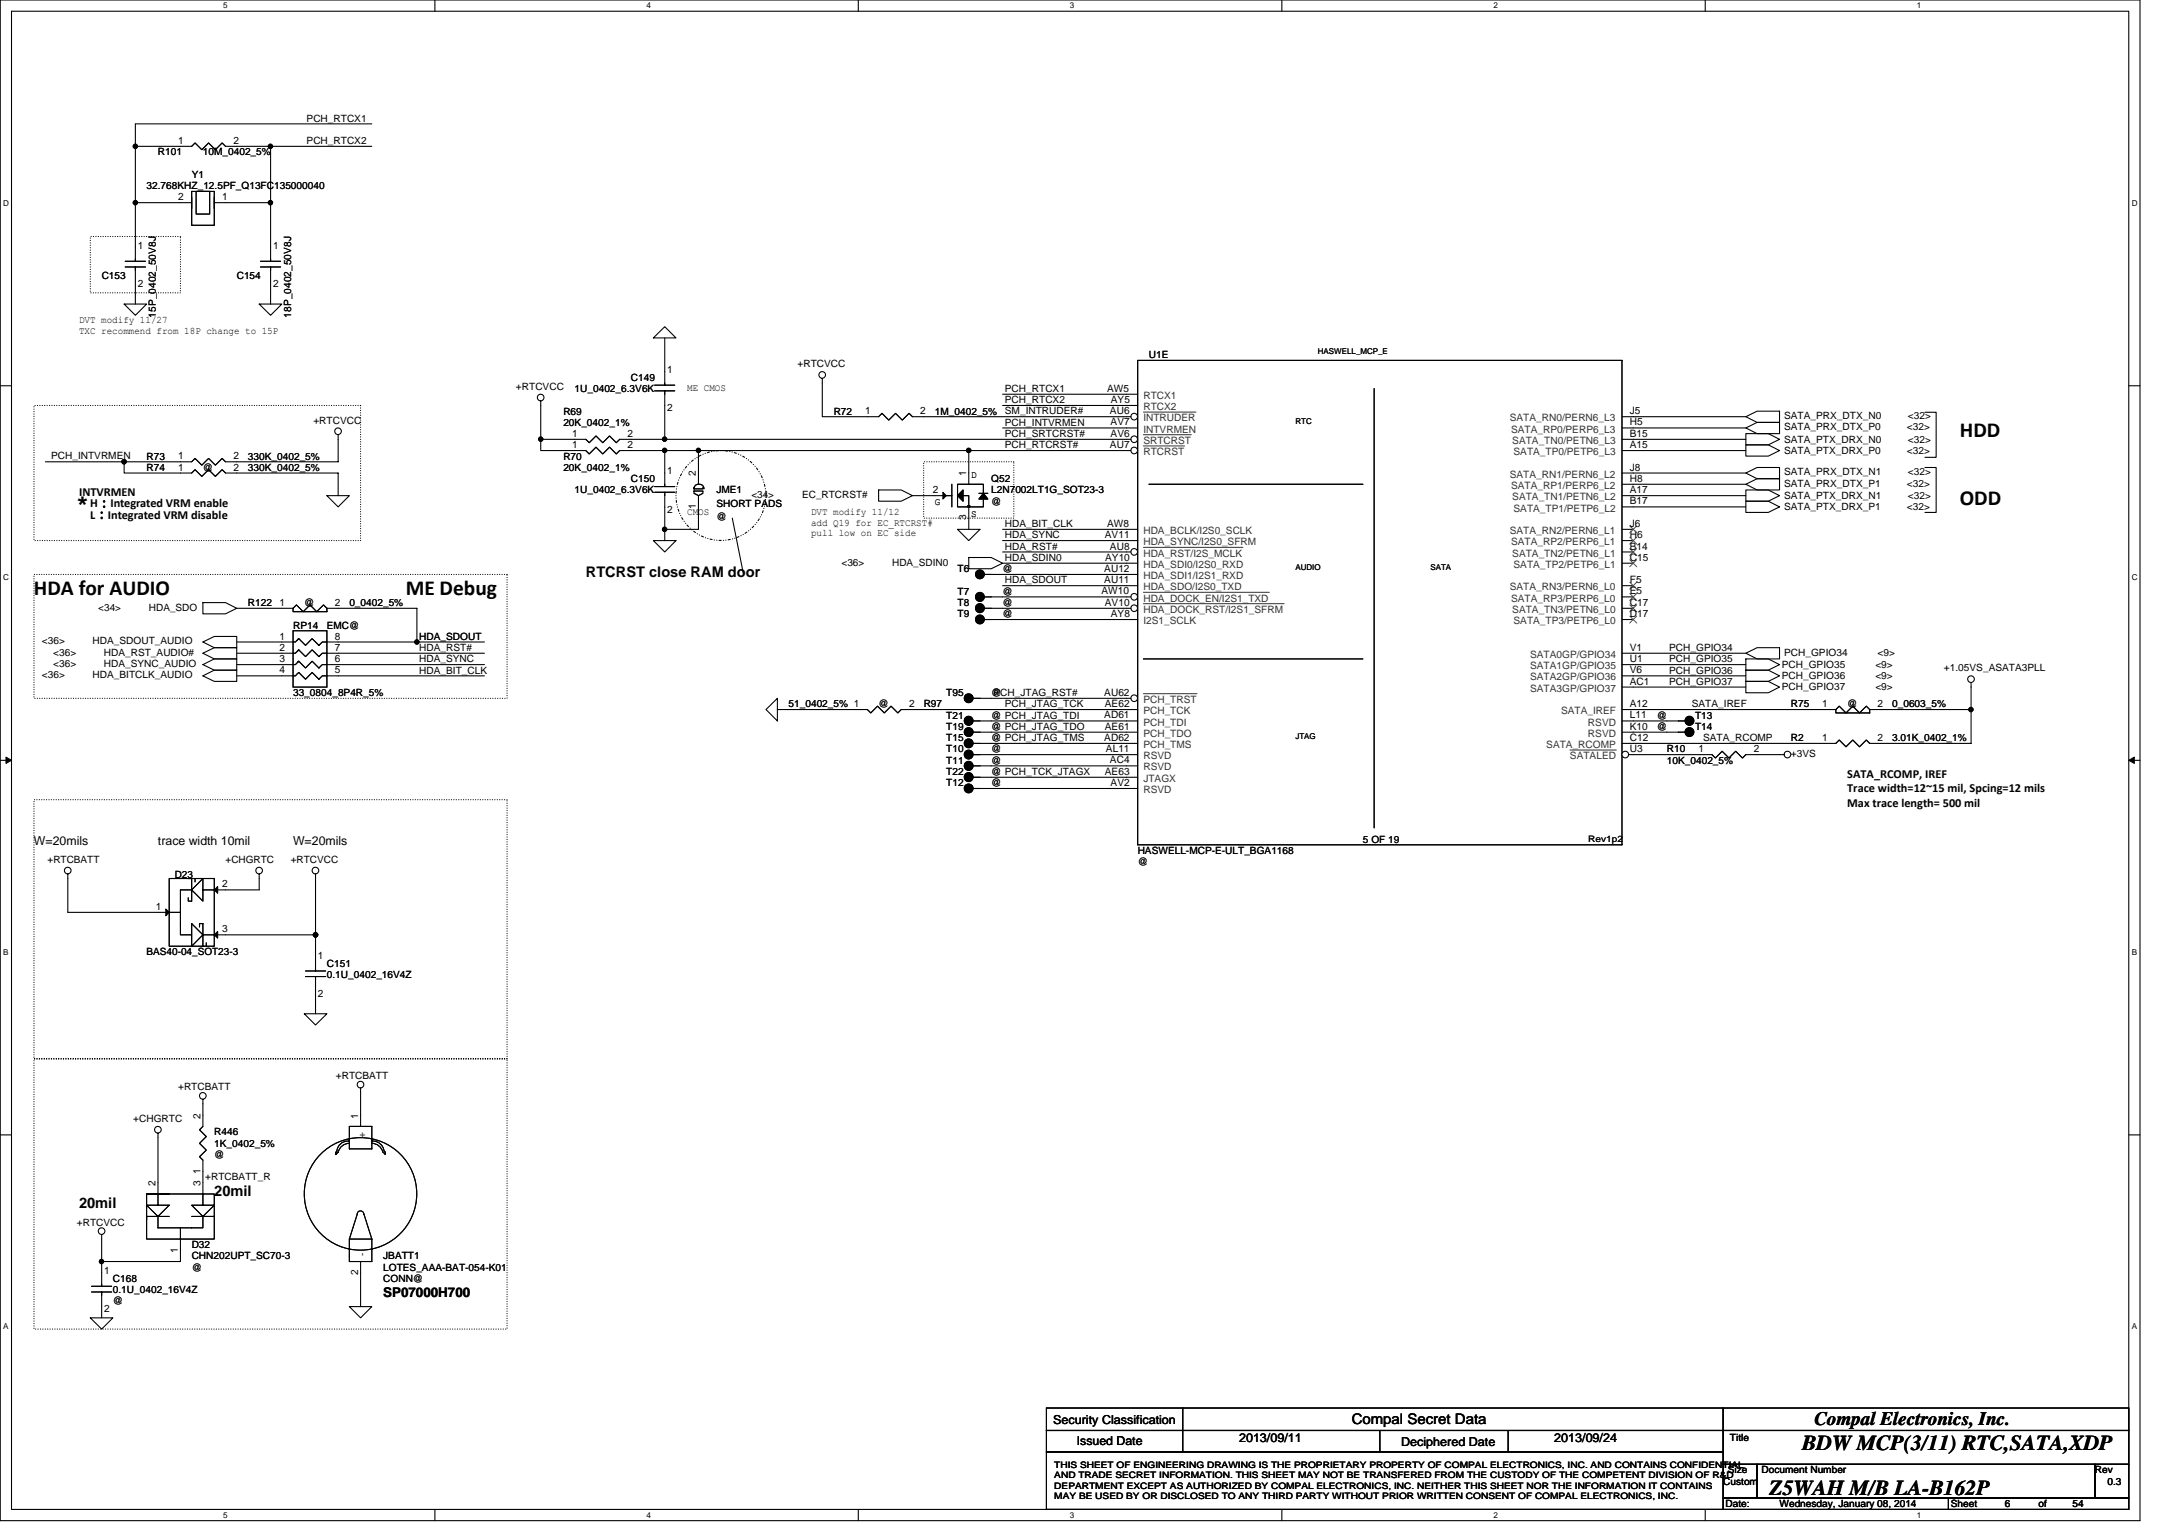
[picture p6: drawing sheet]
<svg xmlns="http://www.w3.org/2000/svg" width="297mm" height="210mm" viewBox="0 0 297 210" stroke-linecap="round" stroke-linejoin="round" font-family="sans-serif">
<defs><g id="words">
<text font-size="3.1" x="10.4" y="70.1">*</text>
<g font-size="2.9">
<text x="269.6" y="60.1">HDD</text>
<text x="269.6" y="69.4">ODD</text>
<text x="4.7" y="81.8">HDA for AUDIO</text>
<text x="55.8" y="81.8">ME Debug</text>
<text x="247.9" y="199.4">BDW MCP(3/11) RTC,SATA,XDP</text>
<text x="243.5" y="205.6">Z5WAH M/B LA-B162P</text>
</g>
<text font-size="2.6" x="249.6" y="196">Compal Electronics, Inc.</text>
<g font-size="2">
<text x="80.6" y="79.3">RTCRST close RAM door</text>
<text x="10.9" y="166.1">20mil</text>
<text x="29.5" y="164.6">20mil</text>
<text x="186" y="195.9">Compal Secret Data</text>
</g>
<text font-size="1.8" x="52.7" y="178.4">SP07000H700</text>
<g font-size="1.7">
<text x="10.9" y="68.2">INTVRMEN</text>
<text x="12.4" y="69.8">H：Integrated VRM enable</text>
<text x="12.4" y="71.3">L：Integrated VRM disable</text>
<text x="254.1" y="107">SATA_RCOMP, IREF</text>
<text x="254.1" y="109">Trace width=12~15 mil, Spcing=12 mils</text>
<text x="254.1" y="111.1">Max trace length= 500 mil</text>
<text x="4.7" y="116.2">W=20mils</text>
<text x="21.7" y="116.2">trace width 10mil</text>
<text x="40.3" y="116.2">W=20mils</text>
<text x="144.9" y="195.8">Security Classification</text>
<text x="148.2" y="198.8">Issued Date</text>
<text x="170.5" y="198.3">2013/09/11</text>
<text x="192.8" y="198.9">Deciphered Date</text>
<text x="213.8" y="198.3">2013/09/24</text>
</g>
<g font-size="1.4">
<text x="42.2" y="16.7">PCH_RTCX1</text>
<text x="21.7" y="21.4">R101</text>
<text x="24.5" y="19.8">1</text>
<text x="27.9" y="21.4">10M_0402_5%</text>
<text x="32.1" y="19.8">2</text>
<text x="42.2" y="19.8">PCH_RTCX2</text>
<text x="20.2" y="26">32.768KHZ_12.5PF_Q13FC135000040</text>
<text x="24.5" y="27.5">2</text>
<text x="26.4" y="24.5">Y1</text>
<text x="30.6" y="27.5">1</text>
<text x="19" y="34.2">1</text>
<text x="37.6" y="34.2">1</text>
<text x="14" y="38.4">C153</text>
<text x="19" y="39.5">2</text>
<text x="32.6" y="38.4">C154</text>
<text x="37.6" y="39.5">2</text>
<text x="10.9" y="44.5">DVT modify 11/27</text>
<text x="10.9" y="46">TXC recommend from 18P change to 15P</text>
<text x="21.4" y="43.7" transform="rotate(-90 21.4 43.7)">15P_0402_50V8J</text>
<text x="40" y="43.7" transform="rotate(-90 40 43.7)">18P_0402_50V8J</text>
<text x="71" y="53.6">+RTCVCC</text>
<text x="79.1" y="53.9">1U_0402_6.3V6K</text>
<text x="86.8" y="52.4">C149</text>
<text x="91.8" y="51.3">1</text>
<text x="94.5" y="53.8">ME CMOS</text>
<text x="109.7" y="50.5">+RTCVCC</text>
<text x="138.3" y="53.9">PCH_RTCX1</text>
<text x="152.3" y="53.9">AW5</text>
<text x="158.1" y="49.3">U1E</text>
<text x="43.1" y="58.3">+RTCVCC</text>
<text x="77.5" y="57">R69</text>
<text x="77.5" y="58.6">20K_0402_1%</text>
<text x="91.8" y="56.6">2</text>
<text x="114.7" y="57">R72</text>
<text x="119" y="57">1</text>
<text x="126.6" y="57">2</text>
<text x="128.6" y="57">1M_0402_5%</text>
<text x="138.3" y="55.5">PCH_RTCX2</text>
<text x="138.3" y="57">SM_INTRUDER#</text>
<text x="138.3" y="58.5">PCH_INTVRMEN</text>
<text x="152.7" y="57">AU6</text>
<text x="152.8" y="58.5">AV7</text>
<text x="152.8" y="55.4">AY5</text>
<text x="224.2" y="58.5">H5</text>
<text x="224.2" y="57">J5</text>
<text x="245.5" y="59.2">SATA_PRX_DTX_P0</text>
<text x="245.5" y="57.6">SATA_PRX_DTX_N0</text>
<text x="262.4" y="59.2">&lt;32&gt;</text>
<text x="262.5" y="57.6">&lt;32&gt;</text>
<text x="7" y="63.2">PCH_INTVRMEN</text>
<text x="20.2" y="63.2">R73</text>
<text x="20.2" y="64.8">R74</text>
<text x="24.5" y="63.2">1</text>
<text x="24.5" y="64.7">1</text>
<text x="27.9" y="64.8">@</text>
<text x="32.1" y="63.2">2</text>
<text x="32.1" y="64.7">2</text>
<text x="34.1" y="63.2">330K_0402_5%</text>
<text x="34.1" y="64.8">330K_0402_5%</text>
<text x="77.5" y="63.2">R70</text>
<text x="77.5" y="64.8">20K_0402_1%</text>
<text x="78.7" y="60.1">1</text>
<text x="78.7" y="61.6">1</text>
<text x="86.3" y="60.1">2</text>
<text x="86.3" y="61.6">2</text>
<text x="91.8" y="65.2">1</text>
<text x="95.8" y="65.5" transform="rotate(-90 95.8 65.5)">2</text>
<text x="132.9" y="65.5" transform="rotate(-90 132.9 65.5)">1</text>
<text x="133.6" y="65.7">D</text>
<text x="138.3" y="60.1">PCH_SRTCRST#</text>
<text x="138.3" y="61.7">PCH_RTCRST#</text>
<text x="152.7" y="61.6">AU7</text>
<text x="152.8" y="60.1">AV6</text>
<text x="224.2" y="64.7">J8</text>
<text x="224.2" y="61.6">A15</text>
<text x="224.2" y="60.1">B15</text>
<text x="245.5" y="65.4">SATA_PRX_DTX_N1</text>
<text x="245.5" y="60.9">SATA_PTX_DRX_N0</text>
<text x="245.5" y="62.4">SATA_PTX_DRX_P0</text>
<text x="262.4" y="62.4">&lt;32&gt;</text>
<text x="262.5" y="65.4">&lt;32&gt;</text>
<text x="262.5" y="60.9">&lt;32&gt;</text>
<text x="79.1" y="67.9">1U_0402_6.3V6K</text>
<text x="86.8" y="66.3">C150</text>
<text x="91.8" y="70.5">2</text>
<text x="94.5" y="70.8">CMOS</text>
<text x="95.8" y="70" transform="rotate(-90 95.8 70)">1</text>
<text x="98.6" y="67.9">JME1</text>
<text x="98.6" y="69.7">SHORT PADS</text>
<text x="98.6" y="71.6">@</text>
<text x="103.4" y="68.5">&lt;34&gt;</text>
<text x="110.4" y="68.5">EC_RTCRST#</text>
<text x="111.6" y="70.8">DVT modify 11/12</text>
<text x="128.3" y="67.8">2</text>
<text x="128.6" y="69.4">G</text>
<text x="132.9" y="71.6" transform="rotate(-90 132.9 71.6)">3</text>
<text x="133.6" y="71.1">S</text>
<text x="136.4" y="66.3">Q52</text>
<text x="136.4" y="67.9">L2N7002LT1G_SOT23-3</text>
<text x="136.4" y="69.4">@</text>
<text x="224.2" y="66.3">H8</text>
<text x="224.2" y="69.4">B17</text>
<text x="224.2" y="67.8">A17</text>
<text x="245.5" y="66.9">SATA_PRX_DTX_P1</text>
<text x="245.5" y="68.6">SATA_PTX_DRX_N1</text>
<text x="245.5" y="70.2">SATA_PTX_DRX_P1</text>
<text x="262.4" y="66.9">&lt;32&gt;</text>
<text x="262.4" y="70.2">&lt;32&gt;</text>
<text x="262.5" y="68.6">&lt;32&gt;</text>
<text x="111.6" y="72.3">add Q19 for EC_RTCRST#</text>
<text x="111.6" y="73.8">pull low on EC side</text>
<text x="115.8" y="77.8">&lt;36&gt;</text>
<text x="122.7" y="77.8">HDA_SDIN0</text>
<text x="138.3" y="72.5">HDA_BIT_CLK</text>
<text x="138.3" y="74">HDA_SYNC</text>
<text x="138.3" y="75.6">HDA_RST#</text>
<text x="138.3" y="77.2">HDA_SDIN0</text>
<text x="152" y="74">AV11</text>
<text x="152.1" y="77.1">AY10</text>
<text x="152.3" y="72.5">AW8</text>
<text x="152.7" y="75.6">AU8</text>
<text x="224.2" y="74">H6</text>
<text x="224.2" y="72.5">J6</text>
<text x="224.2" y="77.1">C15</text>
<text x="224.2" y="75.6">B14</text>
<text x="13.5" y="84">&lt;34&gt;</text>
<text x="20.5" y="84">HDA_SDO</text>
<text x="34.1" y="83.4">R122</text>
<text x="38.5" y="83.3">1</text>
<text x="41.9" y="83.4">@</text>
<text x="46.1" y="83.3">2</text>
<text x="48.1" y="83.4">0_0402_5%</text>
<text x="131.7" y="78.7">T6</text>
<text x="131.7" y="81.8">T7</text>
<text x="131.7" y="83.4">T8</text>
<text x="137.9" y="78.7">@</text>
<text x="137.9" y="81.8">@</text>
<text x="137.9" y="83.4">@</text>
<text x="138.3" y="80.2">HDA_SDOUT</text>
<text x="151.5" y="81.8">AW10</text>
<text x="151.9" y="80.2">AU11</text>
<text x="151.9" y="78.7">AU12</text>
<text x="152" y="83.3">AV10</text>
<text x="224.2" y="81.8">E5</text>
<text x="224.2" y="80.2">F5</text>
<text x="224.2" y="83.3">C17</text>
<text x="5.8" y="88.6">&lt;36&gt;</text>
<text x="12.7" y="88.6">HDA_SDOUT_AUDIO</text>
<text x="38.5" y="88">1</text>
<text x="38.5" y="89.5">2</text>
<text x="40.3" y="86.5">RP14</text>
<text x="45" y="86.5">EMC@</text>
<text x="46.1" y="88">8</text>
<text x="46.1" y="89.5">7</text>
<text x="57.7" y="88">HDA_SDOUT</text>
<text x="57.7" y="89.5">HDA_RST#</text>
<text x="131.7" y="84.9">T9</text>
<text x="137.9" y="84.9">@</text>
<text x="152.8" y="84.9">AY8</text>
<text x="224.2" y="89.5">V1</text>
<text x="224.2" y="84.9">D17</text>
<text x="229.7" y="89.5">PCH_GPIO34</text>
<text x="5.8" y="93.3">&lt;36&gt;</text>
<text x="7.3" y="90.2">&lt;36&gt;</text>
<text x="7.3" y="91.7">&lt;36&gt;</text>
<text x="12.7" y="93.3">HDA_BITCLK_AUDIO</text>
<text x="14.3" y="90.2">HDA_RST_AUDIO#</text>
<text x="14.3" y="91.7">HDA_SYNC_AUDIO</text>
<text x="38.5" y="91.1">3</text>
<text x="38.5" y="92.6">4</text>
<text x="40.3" y="95.8">33_0804_8P4R_5%</text>
<text x="46.1" y="91.1">6</text>
<text x="46.1" y="92.6">5</text>
<text x="57.7" y="92.6">HDA_BIT_CLK</text>
<text x="57.7" y="91.1">HDA_SYNC</text>
<text x="130.2" y="95.8">T95</text>
<text x="136.4" y="95.8">@</text>
<text x="136.7" y="95.7">PCH_JTAG_RST#</text>
<text x="151.9" y="95.7">AU62</text>
<text x="224.2" y="91.1">U1</text>
<text x="224.2" y="92.6">V6</text>
<text x="224.2" y="94.2">AC1</text>
<text x="229.7" y="92.6">PCH_GPIO36</text>
<text x="229.7" y="91.1">PCH_GPIO35</text>
<text x="229.7" y="94.2">PCH_GPIO37</text>
<text x="245.1" y="91.9">PCH_GPIO35</text>
<text x="245.1" y="95">PCH_GPIO37</text>
<text x="245.1" y="93.4">PCH_GPIO36</text>
<text x="245.5" y="90.2">PCH_GPIO34</text>
<text x="258" y="91.9">&lt;9&gt;</text>
<text x="258" y="95">&lt;9&gt;</text>
<text x="258" y="93.4">&lt;9&gt;</text>
<text x="258.3" y="90.2">&lt;9&gt;</text>
<text x="267.5" y="92.4">+1.05VS_ASATA3PLL</text>
<text x="108.5" y="97.3">51_0402_5% 1</text>
<text x="120.9" y="97.3">@</text>
<text x="125.1" y="97.3">2</text>
<text x="127.1" y="97.3">R97</text>
<text x="130.2" y="98.8">T21</text>
<text x="130.2" y="102">T15</text>
<text x="130.2" y="100.4">T19</text>
<text x="136.4" y="98.8">@ PCH_JTAG_TDI</text>
<text x="136.4" y="102">@ PCH_JTAG_TMS</text>
<text x="136.4" y="100.4">@ PCH_JTAG_TDO</text>
<text x="138.3" y="97.3">PCH_JTAG_TCK</text>
<text x="151.9" y="98.8">AD61</text>
<text x="151.9" y="101.9">AD62</text>
<text x="152" y="97.3">AE62</text>
<text x="152" y="100.4">AE61</text>
<text x="224.2" y="100.4">K10</text>
<text x="224.2" y="98.8">L11</text>
<text x="224.2" y="97.3">A12</text>
<text x="224.2" y="101.9">C12</text>
<text x="228" y="100.4">@</text>
<text x="228" y="98.8">@</text>
<text x="232.8" y="97.3">SATA_IREF</text>
<text x="233.2" y="100.4">T14</text>
<text x="233.2" y="98.8">T13</text>
<text x="234.3" y="101.9">SATA_RCOMP</text>
<text x="246.4" y="102">R2</text>
<text x="246.4" y="97.3">R75</text>
<text x="250.7" y="101.9">1</text>
<text x="250.7" y="97.3">1</text>
<text x="254.1" y="97.3">@</text>
<text x="258.3" y="101.9">2</text>
<text x="258.3" y="97.3">2</text>
<text x="260.3" y="97.3">0_0603_5%</text>
<text x="260.3" y="102">3.01K_0402_1%</text>
<text x="130.2" y="106.6">T22</text>
<text x="130.2" y="105.1">T11</text>
<text x="130.2" y="103.5">T10</text>
<text x="136.4" y="106.6">@ PCH_TCK_JTAGX</text>
<text x="136.4" y="105.1">@</text>
<text x="136.4" y="103.5">@</text>
<text x="152" y="106.6">AE63</text>
<text x="152.2" y="103.5">AL11</text>
<text x="152.7" y="105">AC4</text>
<text x="224.2" y="103.5">U3</text>
<text x="229.3" y="103.5">R10</text>
<text x="229.3" y="105.1">10K_0402_5%</text>
<text x="233.7" y="103.5">1</text>
<text x="241.3" y="103.5">2</text>
<text x="246.4" y="104.1">+3VS</text>
<text x="130.2" y="108.2">T12</text>
<text x="136.4" y="108.2">@</text>
<text x="152.8" y="108.1">AV2</text>
<text x="6.5" y="118.7">+RTCBATT</text>
<text x="31" y="118.7">+CHGRTC</text>
<text x="40" y="118.7">+RTCVCC</text>
<text x="156.5" y="119">@</text>
<text x="156.5" y="117.5">HASWELL-MCP-E-ULT_BGA1168</text>
<text x="187.5" y="115.9">5 OF 19</text>
<text x="21.4" y="125.2">1</text>
<text x="24" y="120.7">D23</text>
<text x="30.6" y="122.1">2</text>
<text x="20.2" y="131.4">BAS40-04_SOT23-3</text>
<text x="30.6" y="128.2">3</text>
<text x="43.7" y="131.9">1</text>
<text x="43.7" y="137.1">2</text>
<text x="45" y="132.9">C151</text>
<text x="45" y="134.5">0.1U_0402_16V4Z</text>
<text x="24.5" y="150">+RTCBATT</text>
<text x="46.2" y="148.4">+RTCBATT</text>
<text x="18.3" y="154.3">+CHGRTC</text>
<text x="27.6" y="153.9" transform="rotate(-90 27.6 153.9)">2</text>
<text x="49.3" y="153.9" transform="rotate(-90 49.3 153.9)">1</text>
<text x="27.6" y="161.4" transform="rotate(-90 27.6 161.4)">1</text>
<text x="29.5" y="156.2">R446</text>
<text x="29.5" y="157.7">1K_0402_5%</text>
<text x="29.5" y="159.3">@</text>
<text x="21.4" y="163.2" transform="rotate(-90 21.4 163.2)">2</text>
<text x="27.6" y="163.2" transform="rotate(-90 27.6 163.2)">3</text>
<text x="28.2" y="162.4">+RTCBATT_R</text>
<text x="10.6" y="168.6">+RTCVCC</text>
<text x="24.5" y="172.3" transform="rotate(-90 24.5 172.3)">1</text>
<text x="26.4" y="171.7">D32</text>
<text x="26.4" y="173.2">CHN202UPT_SC70-3</text>
<text x="52.7" y="173.2">JBATT1</text>
<text x="14.3" y="175.3">1</text>
<text x="15.5" y="176.3">C168</text>
<text x="15.5" y="177.9">0.1U_0402_16V4Z</text>
<text x="15.5" y="179.4">@</text>
<text x="26.4" y="174.8">@</text>
<text x="49.3" y="175.4" transform="rotate(-90 49.3 175.4)">2</text>
<text x="52.7" y="174.8">LOTES_AAA-BAT-054-K01</text>
<text x="52.7" y="176.3">CONN@</text>
<text x="14.3" y="180.5">2</text>
<text x="237.7" y="202.7">Size</text>
<text x="238" y="198.2">Title</text>
<text x="242.4" y="202.7">Document Number</text>
<text x="288.2" y="202.7">Rev</text>
<text x="237.1" y="204.2">Custom</text>
<text x="237.4" y="207.3">Date:</text>
<text x="244.8" y="207.3">Wednesday, January 08, 2014</text>
<text x="268.4" y="207.3">Sheet</text>
<text x="275.8" y="207.3">6</text>
<text x="280.5" y="207.3">of</text>
<text x="285.1" y="207.3">54</text>
<text x="289.9" y="204.2">0.3</text>
</g>
<g font-size="1.4" fill="#333">
<text x="157.3" y="59.5">INTVRMEN</text>
<text x="157.3" y="54.9">RTCX1</text>
<text x="157.3" y="58">INTRUDER</text>
<text x="157.3" y="56.4">RTCX2</text>
<text x="207.7" y="58">SATA_RN0/PERN6_L3</text>
<text x="207.9" y="59.5">SATA_RP0/PERP6_L3</text>
<text x="157.3" y="61.1">SRTCRST</text>
<text x="157.3" y="62.6">RTCRST</text>
<text x="207.7" y="65.7">SATA_RN1/PERN6_L2</text>
<text x="208.1" y="61.1">SATA_TN0/PETN6_L3</text>
<text x="208.2" y="62.6">SATA_TP0/PETP6_L3</text>
<text x="207.9" y="67.2">SATA_RP1/PERP6_L2</text>
<text x="208.1" y="68.8">SATA_TN1/PETN6_L2</text>
<text x="208.2" y="70.4">SATA_TP1/PETP6_L2</text>
<text x="157.3" y="73.4">HDA_BCLK/I2S0_SCLK</text>
<text x="157.3" y="75">HDA_SYNC/I2S0_SFRM</text>
<text x="157.3" y="76.6">HDA_RST/I2S_MCLK</text>
<text x="207.7" y="73.4">SATA_RN2/PERN6_L1</text>
<text x="207.9" y="75">SATA_RP2/PERP6_L1</text>
<text x="208.1" y="76.6">SATA_TN2/PETN6_L1</text>
<text x="157.3" y="78.1">HDA_SDI0/I2S0_RXD</text>
<text x="157.3" y="81.2">HDA_SDO/I2S0_TXD</text>
<text x="157.3" y="79.7">HDA_SDI1/I2S1_RXD</text>
<text x="157.3" y="82.7">HDA_DOCK_EN/I2S1_TXD</text>
<text x="207.7" y="81.2">SATA_RN3/PERN6_L0</text>
<text x="207.9" y="82.7">SATA_RP3/PERP6_L0</text>
<text x="208.2" y="78.1">SATA_TP2/PETP6_L1</text>
<text x="157.3" y="85.9">I2S1_SCLK</text>
<text x="157.3" y="84.3">HDA_DOCK_RST/I2S1_SFRM</text>
<text x="208.1" y="84.3">SATA_TN3/PETN6_L0</text>
<text x="208.2" y="85.9">SATA_TP3/PETP6_L0</text>
<text x="210.5" y="90.5">SATA0GP/GPIO34</text>
<text x="210.5" y="92.1">SATA1GP/GPIO35</text>
<text x="210.5" y="93.6">SATA2GP/GPIO36</text>
<text x="210.5" y="95.1">SATA3GP/GPIO37</text>
<text x="157.3" y="96.7">PCH_TRST</text>
<text x="157.3" y="98.2">PCH_TCK</text>
<text x="157.3" y="99.8">PCH_TDI</text>
<text x="157.3" y="101.3">PCH_TDO</text>
<text x="214.8" y="98.2">SATA_IREF</text>
<text x="218.5" y="101.3">RSVD</text>
<text x="218.5" y="99.8">RSVD</text>
<text x="157.3" y="107.5">JTAGX</text>
<text x="157.3" y="104.4">RSVD</text>
<text x="157.3" y="106">RSVD</text>
<text x="157.3" y="102.9">PCH_TMS</text>
<text x="212.7" y="102.9">SATA_RCOMP</text>
<text x="216" y="104.4">SATALED</text>
<text x="157.3" y="109.1">RSVD</text>
<text x="50.3" y="156.5" transform="rotate(-90 50.3 156.5)">+</text>
<text x="50.3" y="172.7" transform="rotate(-90 50.3 172.7)">-</text>
</g>
<g font-size="1.2">
<text x="218.5" y="115.8">Rev1p2</text>
<text x="145.1" y="201.9">THIS SHEET OF ENGINEERING DRAWING IS THE PROPRIETARY PROPERTY OF COMPAL ELECTRONICS, INC. AND CONTAINS CONFIDENTIAL</text>
<text x="145.1" y="203.4">AND TRADE SECRET INFORMATION. THIS SHEET MAY NOT BE TRANSFERED FROM THE CUSTODY OF THE COMPETENT DIVISION OF R&amp;D</text>
<text x="145.1" y="204.8">DEPARTMENT EXCEPT AS AUTHORIZED BY COMPAL ELECTRONICS, INC. NEITHER THIS SHEET NOR THE INFORMATION IT CONTAINS</text>
<text x="145.1" y="206.2">MAY BE USED BY OR DISCLOSED TO ANY THIRD PARTY WITHOUT PRIOR WRITTEN CONSENT OF COMPAL ELECTRONICS, INC.</text>
</g>
<g font-size="1.1">
<text x="30.7" y="1.2">5</text>
<text x="89" y="1.2">4</text>
<text x="147.2" y="1.2">3</text>
<text x="205.5" y="1.2">2</text>
<text x="263.7" y="1.2">1</text>
<text x=".4" y="28.3">D</text>
<text x="293.3" y="28.3">D</text>
<text x="181.3" y="48.7">HASWELL_MCP_E</text>
<text x="178.2" y="58.3">RTC</text>
<text x=".4" y="79.8">C</text>
<text x="178.2" y="78.5">AUDIO</text>
<text x="196.8" y="78.5">SATA</text>
<text x="293.3" y="79.8">C</text>
<text x="178.2" y="101.7">JTAG</text>
<text x=".4" y="131.3">B</text>
<text x="293.3" y="131.3">B</text>
<text x=".4" y="182.9">A</text>
<text x="293.3" y="182.9">A</text>
<text x="30.7" y="208.8">5</text>
<text x="89" y="208.8">4</text>
<text x="147.2" y="208.8">3</text>
<text x="205.5" y="208.8">2</text>
<text x="263.7" y="208.8">1</text>
</g>
</g></defs>
<path d="M0 0h294.4v209.2h-294.4zM1.6 1.5h291.3v206.1h-291.3z" fill="none" stroke="#000" stroke-width=".15"/>
<g fill="#fff">
<path d="M30.7 .2h.6v1.2h-.6z"/>
<path d="M30.7 207.8h.6v1.2h-.6z"/>
</g>
<path d="M59.8 0v1.5M59.8 207.6v1.6" fill="none" stroke="#000" stroke-width=".15"/>
<g fill="#fff">
<path d="M89 .2h.6v1.2h-.6z"/>
<path d="M89 207.8h.6v1.2h-.6z"/>
</g>
<path d="M118.1 0v1.5M118.1 207.6v1.6" fill="none" stroke="#000" stroke-width=".15"/>
<g fill="#fff">
<path d="M147.2 .2h.6v1.2h-.6z"/>
<path d="M147.2 207.8h.6v1.2h-.6z"/>
</g>
<path d="M176.4 0v1.5M176.4 207.6v1.6" fill="none" stroke="#000" stroke-width=".15"/>
<g fill="#fff">
<path d="M205.5 .2h.6v1.2h-.6z"/>
<path d="M205.5 207.8h.6v1.2h-.6z"/>
</g>
<path d="M234.6 0v1.5M234.6 207.6v1.6" fill="none" stroke="#000" stroke-width=".15"/>
<g fill="#fff">
<path d="M263.7 .2h.6v1.2h-.6z"/>
<path d="M263.7 207.8h.6v1.2h-.6z"/>
<path d="M.4 27.3h.8v1.2h-.8z"/>
<path d="M293.3 27.3h.8v1.2h-.8z"/>
<path d="M.4 78.8h.8v1.3h-.8z"/>
<path d="M293.3 78.8h.8v1.3h-.8z"/>
</g>
<path d="M0 53.1h1.6M292.9 53.1h1.5" fill="none" stroke="#000" stroke-width=".15"/>
<g fill="#fff">
<path d="M.4 130.3h.8v1.3h-.8z"/>
<path d="M293.3 130.3h.7v1.3h-.7z"/>
</g>
<path d="M0 104.6h1.6M292.9 104.6h1.5" fill="none" stroke="#000" stroke-width=".15"/>
<path d="M.8 104.1l.8 .5-.8 .4zM292.9 104.6l.7-.5v.9z" fill="#000" stroke="#000" stroke-width=".14"/>
<g fill="#fff">
<path d="M.4 181.9h.8v1.2h-.8z"/>
<path d="M293.3 181.9h.7v1.2h-.7z"/>
</g>
<g fill="none" stroke="#000" stroke-width=".15">
<path d="M51.2 17h-32.6v3.1M17.2 36.7h2.8M17.2 35.9h2.8M18.6 20.1h7.8l.4-.4 1 .9 .9-.9 .9 .9 1-.9 .4 .4h6.2v7.8M18.6 27.9v8M18.6 36.7v5.1M18.6 20.1v7.8h7.8M26.4 27.1v1.6M26.4 26.3h3.1v4.7h-3.1zM27 26.3h1.8v3.1h-1.8zM29.5 27.9h7.7M29.5 27.1v1.6"/>
<path d="M35.8 36.7h2.8M35.8 35.9h2.8M37.2 27.9v8M37.2 36.7v5.1M37.2 20.1h14M17.1 41.8h3.1l-1.6 1.6zM35.7 41.8h3.1l-1.6 1.6zM46.5 59.8v3.7h-15.5l-.4-.4-1 .9-.9-.9-.9 .9-1-.9-.4 .4h-9.3M74.4 55.2v5.2M89.9 46.5l1.6-1.6 1.5 1.6zM91.5 46.5v6.5M91.5 53.8v6.6"/>
<path d="M92.8 53.8h-2.7M92.8 53h-2.7M113.1 52v5.3h7.8l.4-.4 1 .9 .9-.9 .9 .9 1-.9 .4 .4h29.5M137.9 55.8h17.1M137.9 54.2h17.1M137.9 58.9h18.6M156.5 49.6h66.7v66.6h-66.7zM189.1 53.4v60.5M224.7 57.3h15.5M224.7 58.9h15.5M240.2 58.9l1.5-.8h3.1v1.5h-3.1zM240.2 59.6h3.1l1.5 .8-1.5 .8h-3.1z"/>
<path d="M240.2 57.3l1.5-.7h3.1v1.5h-3.1zM264.8 56.7h1.6v6.2h-1.6M6.2 63.5h10.9v1.6h9.3l.4-.5 1 .9 .9-.9 .9 .9 1-.9 .4 .5h15.5v3.1M45 68.2h3.1l-1.6 1.5zM74.4 60.4v1.6h6.2l.5 .4 .9-.9 .9 .9 1-.9 .9 .9 .5-.4h10.8M89.9 74.4h3.1l-1.5 1.5zM90.1 67.7h2.7M90.1 66.9h2.7M91.5 62v4.9M91.5 67.7v6.7M95.5 67.1v.1h1.2v-.1M95.5 67.9l.6 .3 .6-.3"/>
<path d="M95.5 67.2a.69 .69 0 0 1 .7-.6 .69 .69 0 0 1 .7 .6M96.1 68.2v4.6h-4.6M96.1 62v4.6M96.1 62h37.2v4.6M96.7 67.7v-.2h-1.2v.2M100.8 71.3l1.5 7.7M120.9 67.4h3.1l1.5 .8-1.5 .7h-3.1zM125.5 68.2h5.5M131 66.6v3.1M131.7 72.8h3.1l-1.5 1.6zM133.1 69.7v-.1h.3v.1h-.1M133.3 76.7h3.1l1.5 .8-1.5 .7h-3.1z"/>
<path d="M133.3 66.6h-1.6v3.1h1.6v-1.5h-.8M133.3 66.6h2v1.3M133.3 62h21.7M133.3 69.7v3.1M134.7 67.9h1.2M135.3 68.6v1.1h-2M135.4 79h19.6M137.9 72.8h17.1M137.9 74.4h17.1M137.9 75.9h17.1M137.9 77.5h17.1M155 60.4h-69.7l-.5 .5-.9-.9-1 .9-.9-.9-.9 .9-.5-.5h-6.2"/>
<path d="M158.1 66.6h29.4M224.7 60.4h15.5M224.7 62h15.5M224.7 65.1h15.5M224.7 66.6h15.5M224.7 68.2h15.5M224.7 69.7h15.5M240.2 66.6l1.5-.8h3.1v1.6h-3.1zM240.2 67.4h3.1l1.5 .8-1.5 .7h-3.1zM240.2 68.9h3.1l1.5 .8-1.5 .8h-3.1zM240.2 65.1l1.5-.8h3.1v1.5h-3.1zM240.2 61.2h3.1l1.5 .8-1.5 .7h-3.1z"/>
<path d="M264.8 64.3h1.6v6.2h-1.6M27.9 88.3l1.6-.8h3.1v1.6h-3.1zM27.9 89.9l1.6-.8h3.1v1.5h-3.1zM27.9 91.4l1.6-.8h3.1v1.6h-3.1zM27.9 93l1.6-.8h3.1v1.5h-3.1zM27.9 82.9h3.1l1.6 .8-1.6 .7h-3.1zM32.6 89.9h8l.5-.5 .9 .9 .9-.9 1 .9 .4-.4h22.4M32.6 91.4h8l.5-.4 .9 .9 .9-.9 1 .9 .4-.5h22.4M32.6 93h8l.5-.5 .9 .9 .9-.9 1 .9 .4-.4h22.4M32.6 83.7h6.2M40.3 86.8h4.7v7.7h-4.7zM41.1 87.8l-.2 .2"/>
<path d="M41.1 89.4l-.2 .2M41.1 91l-.2 .1M46.5 83.7h10.9v4.6h-13.1l-.4 .5-1-1-.9 1-.9-1-.5 .5h-8M57.4 88.3h9.3M105.4 97.6l1.6-1.5v3.1zM107 97.6h12.3l.5 .5 .9-1 1 1 .9-1 .9 1 .5-.5h31M133.9 99.2h21.1M135.4 83.7h19.6M137.9 80.6h17.1M155 82.1h-19.6M155 85.2h-19.6M155 96.1h-21.1"/>
<path d="M157.3 90.6h30.2M224.7 99.2h7.1M224.7 93h15.5M224.7 91.4h15.5M224.7 97.6h27.9M224.7 89.9h15.5M224.7 94.5h15.5M240.2 90.6h3.1l1.5 .8-1.5 .8h-3.1zM240.2 93.7h3.1l1.5 .8-1.5 .8h-3.1zM240.2 92.2h3.1l1.5 .8-1.5 .7h-3.1zM240.2 89.9l1.5-.8h3.1v1.5h-3.1zM252.6 97.6l.4-.5 1 1 .9-1 .9 1 1-1 .4 .5"/>
<path d="M252.6 97.6v.5h4.6v-.5M257.2 97.6h14M271.2 93.9v8.4h-14l-.4-.5-1 .9-.9-.9-.9 .9-1-.9-.4 .5h-27.9M133.9 102.3h21.1M133.9 108.5h21.1M136.4 103.8h18.6M136.4 105.3h18.6M136.4 100.7h18.6M155 106.9h-21.1M224.7 100.7h7.1M224.7 103.8h10.8l.5 .5 .9-1 1 1 .9-1 .9 1 .5-.5h5.3M9.3 120.2v5.3h15.5"/>
<path d="M23.3 120.8h6.2v9.4h-6.2zM25.9 120.8h.5v3.2h-.5v-.5M26.4 122.4h-1.6v6.2h1.6M26.4 127l1.5 1.6-1.5 1.6zM26.8 120.8v.5M27.4 127.5v-.5h.5v3.2M27.9 120.8v3.2l-1.5-1.6zM28.4 129.7v.5M35.7 120.2v2.2h-7.8M41.9 139.4h3.1l-1.6 1.6zM42 134.3h2.8M42 133.6h2.8"/>
<path d="M43.4 120.2v13.4M43.4 128.6h-15.5M43.4 134.3v5.1M0 156.1h1.6M21.7 155.9v9.9M27.9 151.2v3.7l-.5 .5 1 .9-1 1 1 .9-1 .9 .5 .5v6.2M46.4 158.3l-.2 .2v.3l.3-.3M48 157.3a1.54 1.54 0 0 0-1.5 1.2M48 157a1.53 1.53 0 0 0-1.6 1.3M48.1 154.9h3.1v3.1h-3.1zM49.6 149.7v5.2M51.1 157.3a1.54 1.54 0 0 1 1.6 1.2"/>
<path d="M51.1 157h.1a1.54 1.54 0 0 1 1.6 1.3M52.9 158.3l.1 .2v.3l-.3-.3M292.9 156.1h1.5M12.6 177.7h2.8M12.6 176.9h2.8M14 169.8v7.1M14 177.7v3.6M20.2 164.2h9.3v6.2h-9.3zM20.2 165.8h3.1l-1.6 1.5zM20.2 164.2h3.1M21.7 167.3v1.6h6.2v-1.6M23.3 167.3h-3.1v.5"/>
<path d="M24.8 168.9v4.6h-10.8M26.4 165.8h3.1l-1.6 1.5zM26.4 167.3h3.1M48.1 170.4v3.1h3.1v-3.1M48.1 170.4h3.1M48.1 179.7h3.1l-1.6 1.6zM49.1 167a.46 .46 0 0 1 .5-.4 .46 .46 0 0 1 .5 .4M49.1 167l-1 3.4M49.6 173.5v6.2M50.1 167l1.1 3.4M12.4 181.3h3.1l-1.5 1.5zM144 193.7h93.1v3.1h-93.1z"/>
<path d="M144 196.8h93.1v2.9h-93.1zM144 199.7h93.1v7.9h-93.1zM162.7 193.7v6M189.8 196.8v2.9M207.5 196.8v2.9M237.1 193.7h55.8v3.1h-55.8zM237.1 196.8h55.8v4.6h-55.8zM237.1 201.4h4.6v4.7h-4.6zM237.1 206.1h31v1.5h-31zM241.7 201.4h46.5v4.7h-46.5zM268.1 206.1h24.8v1.5h-24.8zM288.2 201.4h4.7v4.7h-4.7z"/>
<circle cx="46.5" cy="59.3" r=".46"/>
<circle cx="74.4" cy="54.7" r=".46"/>
<circle cx="113.1" cy="51.6" r=".46"/>
<circle cx="271.2" cy="93.4" r=".46"/>
<circle cx="9.3" cy="119.7" r=".46"/>
<circle cx="35.6" cy="119.7" r=".46"/>
<circle cx="43.4" cy="119.7" r=".46"/>
<circle cx="245.9" cy="103.8" r=".46"/>
<circle cx="21.7" cy="155.4" r=".46"/>
<circle cx="27.9" cy="150.7" r=".46"/>
<circle cx="49.6" cy="149.2" r=".46"/>
<circle cx="14" cy="169.3" r=".46"/>
<circle cx="49.6" cy="164.2" r="7.7"/>
</g>
<path d="M12.4 32.5h12.4v7.8h-12.4zM4.7 55.8h44.9v18.6h-44.9zM4.7 79h65.1v17.1h-65.1zM127.1 63.5h12.4v7.8h-12.4zM4.7 110h65.1v35.6h-65.1zM4.7 145.6h65.1v37.2h-65.1z" fill="none" stroke="#000" stroke-width=".15" stroke-dasharray="0 .3"/>
<circle cx="99.2" cy="68.2" r="6.2" fill="none" stroke="#000" stroke-width=".15" stroke-dasharray=".3 .3 0 .3 0 .3"/>
<g fill="#000" stroke="#000" stroke-width=".15">
<path d="M129.7 67.7l.5 .5-.5 .4zM132.5 67.4v1.5l-.8-.7zM135.3 67.9l.6 .7h-1.2zM22.8 125l.5 .5-.5 .5zM29.5 122.4l.4-.5v1zM29.5 128.6l.4-.5v1z"/>
<circle cx="18.6" cy="20.1" r=".3"/>
<circle cx="18.6" cy="27.9" r=".3"/>
<circle cx="37.2" cy="20.1" r=".3"/>
<circle cx="37.2" cy="27.9" r=".3"/>
<circle cx="17.1" cy="63.5" r=".31"/>
<circle cx="74.4" cy="60.4" r=".3"/>
<circle cx="91.4" cy="62" r=".3"/>
<circle cx="91.4" cy="72.8" r=".3"/>
<circle cx="91.4" cy="60.4" r=".3"/>
<circle cx="96.1" cy="62" r=".3"/>
<circle cx="133.3" cy="62" r=".3"/>
<circle cx="134.8" cy="79" r=".61"/>
<circle cx="57.4" cy="88.3" r=".3"/>
<circle cx="133.3" cy="99.1" r=".61"/>
<circle cx="133.3" cy="96" r=".61"/>
<circle cx="134.8" cy="82.1" r=".61"/>
<circle cx="134.8" cy="83.6" r=".61"/>
<circle cx="134.8" cy="85.2" r=".61"/>
<circle cx="232.4" cy="99.1" r=".61"/>
<circle cx="271.2" cy="97.6" r=".3"/>
<circle cx="133.3" cy="106.9" r=".61"/>
<circle cx="133.3" cy="108.4" r=".61"/>
<circle cx="133.3" cy="102.2" r=".61"/>
<circle cx="232.4" cy="100.7" r=".61"/>
<circle cx="43.4" cy="128.6" r=".3"/>
<circle cx="14" cy="173.5" r=".3"/>
</g>
<circle cx="156" cy="60.4" r=".46" fill="#fff" stroke="#000" stroke-width=".15"/>
<path d="M155 60.4h.6" fill="none" stroke="#000" stroke-width=".15"/>
<path d="M157.3 59.8h6.6" fill="none" stroke="#333" stroke-width=".14"/>
<circle cx="156" cy="62" r=".46" fill="#fff" stroke="#000" stroke-width=".15"/>
<g fill="none" stroke="#000" stroke-width=".15">
<path d="M155 54.2h1.5M223.2 57.3h1.5M223.2 58.9h1.5M155 62h.6M223.2 62h1.5M223.2 60.4h1.5M223.2 66.6h1.5M223.2 65.1h1.5M223.2 68.2h1.5M223.2 69.7h1.5M223.2 74.4h1.5M223.2 72.8h1.5"/>
<path d="M223.2 75.9h1.5M223.2 77.5h1.5M223.2 80.6h1.5M223.2 82.1h1.5M223.2 83.7h1.5M223.2 85.2h1.5M223.2 89.9h1.5M223.2 91.4h1.5M223.2 93h1.5M223.2 94.5h1.5M223.2 97.6h1.5M223.2 102.3h1.5"/>
</g>
<path d="M157.3 61.3h5.7" fill="none" stroke="#333" stroke-width=".14"/>
<g fill="none" stroke="#4c4c4c" stroke-width=".14">
<path d="M224.2 73.9l1 .9M224.2 72.3l1 1M224.2 75.5l1 .9M224.2 77l1 1M225.2 73.9l-1 .9M225.2 72.3l-1 1M225.2 75.5l-1 .9M225.2 77l-1 1M224.2 80.1l1 .9M224.2 81.6l1 1M224.2 83.2l1 1M224.2 84.8l1 .9"/>
<path d="M225.2 80.1l-1 .9M225.2 81.6l-1 1M225.2 83.2l-1 1M225.2 84.8l-1 .9"/>
</g>
<circle cx="156" cy="57.3" r=".46" fill="#fff" stroke="#000" stroke-width=".15"/>
<path d="M155 57.3h.6M155 55.8h1.5M155 106.9h1.5" fill="none" stroke="#000" stroke-width=".15"/>
<path d="M157.3 56.7h7.2" fill="none" stroke="#333" stroke-width=".14"/>
<circle cx="223.6" cy="103.8" r=".46" fill="#fff" stroke="#000" stroke-width=".15"/>
<path d="M155 72.8h1.5M155 74.4h1.5M155 85.2h1.5M155 103.8h1.5M155 108.5h1.5M155 105.3h1.5M224.1 103.8h.6" fill="none" stroke="#000" stroke-width=".15"/>
<path d="M216 103.2h6.4" fill="none" stroke="#333" stroke-width=".14"/>
<circle cx="156" cy="75.9" r=".46" fill="#fff" stroke="#000" stroke-width=".15"/>
<path d="M155 75.9h.6M155 77.5h1.5M155 79h1.5M155 80.6h1.5" fill="none" stroke="#000" stroke-width=".15"/>
<path d="M157.3 75.3h13.7" fill="none" stroke="#333" stroke-width=".14"/>
<circle cx="156" cy="82.1" r=".46" fill="#fff" stroke="#000" stroke-width=".15"/>
<path d="M155 82.1h.6" fill="none" stroke="#000" stroke-width=".15"/>
<path d="M157.3 81.5h17.3" fill="none" stroke="#333" stroke-width=".14"/>
<circle cx="156" cy="83.7" r=".46" fill="#fff" stroke="#000" stroke-width=".15"/>
<path d="M155 83.7h.6" fill="none" stroke="#000" stroke-width=".15"/>
<path d="M157.3 83h19.4" fill="none" stroke="#333" stroke-width=".14"/>
<circle cx="156" cy="96" r=".46" fill="#fff" stroke="#000" stroke-width=".15"/>
<g fill="none" stroke="#000" stroke-width=".15">
<path d="M38.8 83.7h1.5M40.3 83.7l.5-.5 .9 .9 .9-.9 1 .9 .9-.9 .5 .5M45 83.7h1.5M45 83.7v.4h-4.7v-.4M155 96.1h.6M155 97.6h1.5M155 99.2h1.5M223.2 99.2h1.5M133.9 100.7h2.5M133.9 105.3h2.5M133.9 103.8h2.5M155 100.7h1.5"/>
<path d="M155 102.3h1.5M223.2 100.7h1.5"/>
</g>
<path d="M157.3 95.4h7.4" fill="none" stroke="#333" stroke-width=".14"/>
<g fill="#000" stroke="#000" stroke-width=".15">
<circle cx="18.6" cy="20.1" r=".3"/>
<circle cx="18.6" cy="27.9" r=".3"/>
<circle cx="37.2" cy="20.1" r=".3"/>
<circle cx="37.2" cy="27.9" r=".3"/>
<circle cx="17.1" cy="63.5" r=".31"/>
<circle cx="74.4" cy="60.4" r=".3"/>
<circle cx="91.4" cy="62" r=".3"/>
<circle cx="91.4" cy="72.8" r=".3"/>
<circle cx="91.4" cy="60.4" r=".3"/>
<circle cx="96.1" cy="62" r=".3"/>
<circle cx="133.3" cy="62" r=".3"/>
<circle cx="57.4" cy="88.3" r=".3"/>
<circle cx="271.2" cy="97.6" r=".3"/>
<circle cx="133.3" cy="105.3" r=".61"/>
<circle cx="133.3" cy="103.8" r=".61"/>
<circle cx="133.3" cy="100.7" r=".61"/>
<circle cx="43.4" cy="128.6" r=".3"/>
<circle cx="14" cy="173.5" r=".3"/>
</g>
<use href="#words"/>
</svg>
